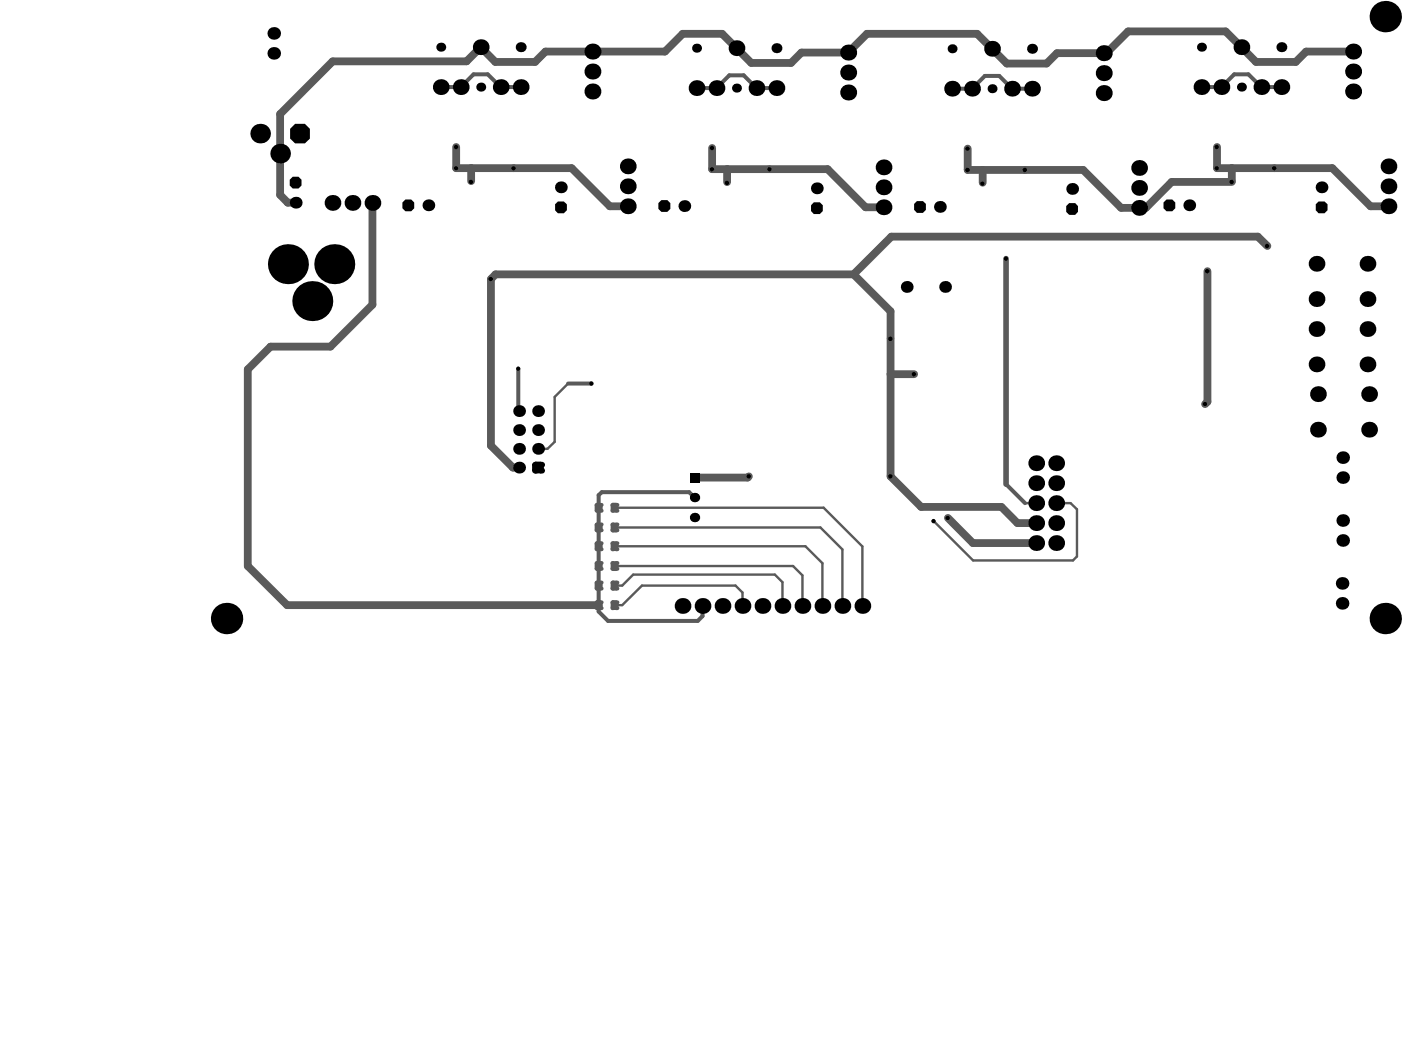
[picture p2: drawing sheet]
<svg xmlns="http://www.w3.org/2000/svg" width="149mm" height="111mm" viewBox="0 0 149 111" stroke-linecap="round" stroke-linejoin="round" font-family="sans-serif">
<path d="M74.3 65.2l-.5 .5" fill="none" stroke="#5a5a5a" stroke-width=".42"/>
<circle cx="107.1" cy="9.4" r=".21" fill="#5a5a5a"/>
<g fill="none" stroke="#5a5a5a" stroke-width=".25">
<path d="M48.3 17.8h.1M73.7 9.3h2.1M75.3 17.9h.1M100.7 9.4h2.1M102.4 18h.1M128.7 17.8h.1M54.8 43.4l.1 .1M60.1 40.6l-1.4 1.4v4.7l-.8 .8h-1M65 59.9h18.9l1 1v3.2M65 55.8h21.8l2.3 2.3v6M65 53.7h22.1l4.1 4.1v6.3M65 57.8h20.2l1.8 1.8v4.5"/>
<path d="M108.4 53.2h1.2M111.7 53.2h1.5l.7 .7v5l-.4 .4h-10.6l-4.1-4.2M65 61.9h.8l1.2-1.1h15l.8 .8v2.5M65 64h.8l2.1-2.1h9.9l.7 .8v1.4"/>
</g>
<path d="M46.6 9.2h2.1l1.4-1.3h1.5l1.4 1.3h2.1M73.7 9.3h2.1l1.3-1.3h1.6l1.3 1.3h2.1M100.7 9.4h2.1l1.4-1.4h1.5l1.4 1.4h2.1M127.1 9.2h2.1l1.4-1.3h1.5l1.3 1.3h2.1M54.8 39v4.4M60.1 40.6h2.5M73.5 52.6l-.6-.5h-9.2l-.4 .3v12.3l1 1h9.5M106.4 51.2l2 2M74.3 64.1v1.1" fill="none" stroke="#5a5a5a" stroke-width=".42"/>
<g fill="none" stroke="#5a5a5a" stroke-width=".82">
<path d="M48.3 15.5v2.3h12.2l4 4h1.9M49.8 17.8v1.4M75.3 15.7v2.2h12.2l4.1 4h1.9v.2M76.9 17.9v1.4M102.4 15.7v2.3h12.2l4 4h2.6l2.7-2.8h6.4M103.9 18v1.3M128.7 15.5v2.3h12.2l4.1 4h1.9M130.3 17.8v1.4M143.1 5.5h-4.9l-1.1 1.1h-4.2l-3.2-3.3h-10.4l-2.3 2.3h-5.2l-1.1 1.1h-4.2l-3.1-3.1h-11.7l-2 2h-4.9l-1.1 1.1h-4.2l-3.1-3.1h-4.2l-1.9 1.9h-12.6l-1.1 1.1h-4.2l-1.5-1.6-1.5 1.5h-14.2l-5.6 5.6v8.5l.8 .8h.9M39.4 21.5v10.7l-4.4 4.5h-6.4l-2.4 2.4v20.8l4.2 4.1h32.9M90.3 29l3.9 3.9v2.9M90.3 29h-37.9l-.5 .5v17.6l2.4 2.4h.6"/>
<path d="M94.2 35.8v14.6l3.2 3.2h8.5l1.7 1.7h2M94.2 39.6h2.5M127.7 28.7v13.8l-.2 .2M134.1 26l-1-1h-38.8l-4 4M79.2 50.4l-.1 .1h-5.6M100.3 54.8l2.6 2.6h6.7"/>
</g>
<path d="M106.4 27.3v23.9" fill="none" stroke="#5a5a5a" stroke-width=".59"/>
<g fill="#000">
<circle cx="27.5" cy="14.1" r="1.04"/>
<circle cx="29" cy="3.5" r=".67"/>
<circle cx="29" cy="5.6" r=".67"/>
<circle cx="29.6" cy="16.2" r="1.04"/>
<circle cx="46.6" cy="9.2" r=".83"/>
<circle cx="46.6" cy="5" r=".48"/>
<circle cx="48.2" cy="15.6" r=".23"/>
<circle cx="48.2" cy="17.8" r=".22"/>
<circle cx="48.7" cy="9.2" r=".83"/>
<circle cx="49.8" cy="19.2" r=".23"/>
<circle cx="50.9" cy="5" r=".83"/>
<circle cx="50.9" cy="9.2" r=".48"/>
<circle cx="53" cy="9.2" r=".83"/>
<circle cx="54.3" cy="17.8" r=".23"/>
<circle cx="55.1" cy="9.2" r=".83"/>
<circle cx="55.1" cy="5" r=".53"/>
<circle cx="59.3" cy="19.8" r=".62"/>
<circle cx="62.7" cy="5.5" r=".85"/>
<circle cx="62.7" cy="9.7" r=".85"/>
<circle cx="62.7" cy="7.6" r=".85"/>
<circle cx="66.4" cy="17.6" r=".83"/>
<circle cx="66.4" cy="19.7" r=".83"/>
<circle cx="73.7" cy="9.3" r=".83"/>
<circle cx="73.7" cy="5.1" r=".48"/>
<circle cx="75.3" cy="15.7" r=".23"/>
<circle cx="75.3" cy="17.9" r=".23"/>
<circle cx="75.8" cy="9.3" r=".83"/>
<circle cx="76.9" cy="19.3" r=".23"/>
<circle cx="77.9" cy="5.1" r=".83"/>
<circle cx="77.9" cy="9.3" r=".48"/>
<circle cx="80" cy="9.3" r=".83"/>
<circle cx="81.4" cy="17.9" r=".22"/>
<circle cx="82.1" cy="9.3" r=".83"/>
<circle cx="82.1" cy="5.1" r=".53"/>
<circle cx="86.4" cy="19.9" r=".62"/>
<circle cx="89.7" cy="7.7" r=".85"/>
<circle cx="89.7" cy="5.6" r=".85"/>
<circle cx="89.7" cy="9.8" r=".85"/>
<circle cx="93.5" cy="17.7" r=".83"/>
<circle cx="93.5" cy="19.8" r=".83"/>
<circle cx="100.7" cy="9.4" r=".83"/>
<circle cx="100.7" cy="5.2" r=".48"/>
<circle cx="102.3" cy="18" r=".23"/>
<circle cx="102.3" cy="15.7" r=".23"/>
<circle cx="102.8" cy="9.4" r=".83"/>
<circle cx="103.9" cy="19.4" r=".22"/>
<circle cx="104.9" cy="9.4" r=".48"/>
<circle cx="104.9" cy="5.2" r=".83"/>
<circle cx="107.1" cy="9.4" r=".83"/>
<circle cx="108.4" cy="18" r=".23"/>
<circle cx="109.2" cy="9.4" r=".83"/>
<circle cx="109.2" cy="5.2" r=".53"/>
<circle cx="113.4" cy="20" r=".62"/>
<circle cx="116.8" cy="5.6" r=".85"/>
<circle cx="116.8" cy="7.7" r=".85"/>
<circle cx="116.8" cy="9.8" r=".85"/>
<circle cx="120.5" cy="17.8" r=".83"/>
<circle cx="120.5" cy="19.9" r=".83"/>
<circle cx="127.1" cy="9.2" r=".83"/>
<circle cx="127.1" cy="5" r=".48"/>
<circle cx="128.7" cy="15.6" r=".23"/>
<circle cx="128.7" cy="17.8" r=".22"/>
<circle cx="129.2" cy="9.2" r=".83"/>
<circle cx="130.3" cy="19.2" r=".23"/>
<circle cx="131.3" cy="9.2" r=".48"/>
<circle cx="131.3" cy="5" r=".83"/>
<circle cx="133.4" cy="9.2" r=".83"/>
<circle cx="134.8" cy="17.8" r=".23"/>
<circle cx="135.5" cy="9.2" r=".83"/>
<circle cx="135.5" cy="5" r=".53"/>
<circle cx="139.8" cy="19.8" r=".62"/>
<circle cx="143.1" cy="9.7" r=".85"/>
<circle cx="143.1" cy="5.5" r=".85"/>
<circle cx="143.1" cy="7.6" r=".85"/>
<circle cx="146.5" cy="1.8" r="1.66"/>
<circle cx="146.9" cy="17.6" r=".83"/>
<circle cx="146.9" cy="19.7" r=".83"/>
<circle cx="30.5" cy="27.9" r="2.11"/>
<circle cx="31.3" cy="21.4" r=".62"/>
<circle cx="33" cy="31.8" r="2.11"/>
<circle cx="35.2" cy="21.5" r=".83"/>
<circle cx="35.4" cy="27.9" r="2.11"/>
<circle cx="37.3" cy="21.5" r=".83"/>
<circle cx="39.4" cy="21.5" r=".83"/>
<circle cx="45.3" cy="21.7" r=".62"/>
<circle cx="51.9" cy="29.5" r=".23"/>
<circle cx="54.8" cy="39" r=".22"/>
<circle cx="66.4" cy="21.8" r=".83"/>
<circle cx="72.4" cy="21.8" r=".62"/>
<circle cx="93.5" cy="21.9" r=".83"/>
<circle cx="94.2" cy="35.8" r=".23"/>
<circle cx="95.9" cy="30.3" r=".62"/>
<circle cx="96.7" cy="39.6" r=".23"/>
<circle cx="99.4" cy="21.9" r=".62"/>
<circle cx="100" cy="30.3" r=".62"/>
<circle cx="106.4" cy="27.4" r=".23"/>
<circle cx="120.5" cy="22" r=".83"/>
<circle cx="125.8" cy="21.7" r=".62"/>
<circle cx="127.7" cy="28.7" r=".23"/>
<circle cx="134" cy="26" r=".23"/>
<circle cx="139.3" cy="34.8" r=".83"/>
<circle cx="139.3" cy="31.6" r=".83"/>
<circle cx="139.3" cy="27.9" r=".83"/>
<circle cx="139.3" cy="38.5" r=".83"/>
<circle cx="144.7" cy="27.9" r=".83"/>
<circle cx="144.7" cy="38.5" r=".83"/>
<circle cx="144.7" cy="34.8" r=".83"/>
<circle cx="144.7" cy="31.6" r=".83"/>
<circle cx="146.9" cy="21.8" r=".83"/>
<circle cx="54.9" cy="45.5" r=".62"/>
<circle cx="54.9" cy="43.5" r=".62"/>
<circle cx="54.9" cy="47.5" r=".62"/>
<circle cx="54.9" cy="49.5" r=".62"/>
<circle cx="56.6" cy="49.2" r=".32"/>
<circle cx="56.6" cy="49.8" r=".32"/>
<circle cx="56.9" cy="47.5" r=".62"/>
<circle cx="56.9" cy="43.5" r=".62"/>
<circle cx="56.9" cy="45.5" r=".62"/>
<circle cx="57.2" cy="49.8" r=".32"/>
<circle cx="57.2" cy="49.2" r=".32"/>
<circle cx="62.5" cy="40.6" r=".23"/>
<circle cx="73.5" cy="54.7" r=".5"/>
<circle cx="73.5" cy="52.6" r=".5"/>
<circle cx="79.2" cy="50.4" r=".23"/>
<circle cx="94.2" cy="50.4" r=".23"/>
<circle cx="98.8" cy="55.1" r=".23"/>
<circle cx="100.3" cy="54.8" r=".23"/>
<circle cx="109.6" cy="49" r=".83"/>
<circle cx="109.6" cy="55.3" r=".83"/>
<circle cx="109.6" cy="53.2" r=".83"/>
<circle cx="109.6" cy="51.1" r=".83"/>
<circle cx="109.6" cy="57.4" r=".83"/>
<circle cx="111.7" cy="51.1" r=".83"/>
<circle cx="111.7" cy="49" r=".83"/>
<circle cx="111.7" cy="57.4" r=".83"/>
<circle cx="111.7" cy="55.3" r=".83"/>
<circle cx="111.7" cy="53.2" r=".83"/>
<circle cx="127.5" cy="42.7" r=".22"/>
<circle cx="139.4" cy="45.4" r=".83"/>
<circle cx="139.4" cy="41.7" r=".83"/>
<circle cx="142" cy="55.1" r=".67"/>
<circle cx="142" cy="57.2" r=".67"/>
<circle cx="142" cy="48.4" r=".67"/>
<circle cx="142" cy="50.5" r=".67"/>
<circle cx="144.8" cy="45.4" r=".83"/>
<circle cx="144.8" cy="41.7" r=".83"/>
<circle cx="24" cy="65.4" r="1.66"/>
<circle cx="72.2" cy="64.1" r=".83"/>
<circle cx="74.3" cy="64.1" r=".83"/>
<circle cx="76.4" cy="64.1" r=".83"/>
<circle cx="78.5" cy="64.1" r=".83"/>
<circle cx="80.7" cy="64.1" r=".83"/>
<circle cx="82.8" cy="64.1" r=".83"/>
<circle cx="84.9" cy="64.1" r=".83"/>
<circle cx="87" cy="64.1" r=".83"/>
<circle cx="89.1" cy="64.1" r=".83"/>
<circle cx="91.2" cy="64.1" r=".83"/>
<circle cx="142" cy="63.8" r=".67"/>
<circle cx="142" cy="61.7" r=".67"/>
<circle cx="146.5" cy="65.4" r="1.66"/>
</g>
<g fill="#000">
<path d="M30.6 19l.4-.3h.6l.3 .3v.6l-.3 .3h-.6l-.4-.3z" fill-rule="evenodd"/>
<path d="M30.7 13.6l.5-.5h1.1l.5 .5v1.1l-.5 .5h-1.1l-.5-.5z" fill-rule="evenodd"/>
<path d="M42.6 21.4l.3-.3h.6l.3 .3v.6l-.3 .3h-.6l-.3-.3z" fill-rule="evenodd"/>
<path d="M58.7 21.6l.3-.3h.6l.4 .3v.6l-.4 .4h-.6l-.3-.4z" fill-rule="evenodd"/>
<path d="M69.6 21.5l.4-.3h.6l.3 .3v.6l-.3 .3h-.6l-.4-.3z" fill-rule="evenodd"/>
<path d="M86.1 21.4h.6l.3 .3v.6l-.3 .3h-.6l-.3-.3v-.6z" fill-rule="evenodd"/>
<path d="M96.7 21.6l.3-.3h.6l.3 .3v.6l-.3 .3h-.6l-.3-.3z" fill-rule="evenodd"/>
<path d="M112.8 21.8l.3-.3h.6l.3 .3v.6l-.3 .3h-.6l-.3-.3z" fill-rule="evenodd"/>
<path d="M123.1 21.4l.3-.3h.6l.3 .3v.6l-.3 .3h-.6l-.3-.3z" fill-rule="evenodd"/>
<path d="M139.2 21.6l.3-.3h.6l.3 .3v.6l-.3 .4h-.6l-.3-.4z" fill-rule="evenodd"/>
<path d="M56.3 49.1l.3-.3h.6l.3 .3v.7l-.3 .3h-.6l-.3-.3z" fill-rule="evenodd"/>
<path d="M73 50h1v1h-1z" fill-rule="evenodd"/>
</g>
<g fill="#5a5a5a">
<path d="M62.9 61.6l.2-.2h.4l.2 .2v.7l-.2 .2h-.4l-.2-.2z" fill-rule="evenodd"/>
<path d="M64.8 61.4h.4l.2 .2v.7l-.2 .2h-.4l-.2-.2v-.7z" fill-rule="evenodd"/>
<path d="M62.9 57.5l.2-.3h.4l.2 .3v.6l-.2 .2h-.4l-.2-.2z" fill-rule="evenodd"/>
<path d="M64.8 57.2h.4l.2 .3v.6l-.2 .2h-.4l-.2-.2v-.6z" fill-rule="evenodd"/>
<path d="M62.9 59.6l.2-.2h.4l.2 .2v.6l-.2 .2h-.4l-.2-.2z" fill-rule="evenodd"/>
<path d="M64.8 59.4h.4l.2 .2v.6l-.2 .2h-.4l-.2-.2v-.6z" fill-rule="evenodd"/>
<path d="M62.9 53.4l.2-.2h.4l.2 .2v.6l-.2 .2h-.4l-.2-.2z" fill-rule="evenodd"/>
<path d="M64.8 53.2h.4l.2 .2v.6l-.2 .2h-.4l-.2-.2v-.6z" fill-rule="evenodd"/>
<path d="M62.9 55.5l.2-.2h.4l.2 .2v.6l-.2 .2h-.4l-.2-.2z" fill-rule="evenodd"/>
<path d="M64.8 55.3h.4l.2 .2v.6l-.2 .2h-.4l-.2-.2v-.6z" fill-rule="evenodd"/>
<path d="M62.9 63.7l.2-.2h.4l.2 .2v.6l-.2 .2h-.4l-.2-.2z" fill-rule="evenodd"/>
<path d="M64.8 63.5h.4l.2 .2v.6l-.2 .2h-.4l-.2-.2v-.6z" fill-rule="evenodd"/>
</g>
<g fill="#5a5a5a">
<circle cx="63.1" cy="62.3" r=".21"/>
<circle cx="63.5" cy="62.3" r=".21"/>
<circle cx="63.5" cy="61.6" r=".21"/>
<circle cx="63.1" cy="61.6" r=".21"/>
<circle cx="64.8" cy="62.3" r=".21"/>
<circle cx="65.2" cy="62.3" r=".21"/>
<circle cx="65.2" cy="61.6" r=".21"/>
<circle cx="64.8" cy="61.6" r=".21"/>
<circle cx="63.1" cy="58.1" r=".21"/>
<circle cx="63.5" cy="58.1" r=".21"/>
<circle cx="63.5" cy="57.5" r=".21"/>
<circle cx="63.1" cy="57.5" r=".21"/>
<circle cx="64.8" cy="58.1" r=".21"/>
<circle cx="65.2" cy="58.1" r=".21"/>
<circle cx="65.2" cy="57.5" r=".21"/>
<circle cx="64.8" cy="57.5" r=".21"/>
<circle cx="63.1" cy="60.2" r=".21"/>
<circle cx="63.5" cy="60.2" r=".21"/>
<circle cx="63.5" cy="59.5" r=".21"/>
<circle cx="63.1" cy="59.5" r=".21"/>
<circle cx="64.8" cy="60.2" r=".21"/>
<circle cx="65.2" cy="60.2" r=".21"/>
<circle cx="65.2" cy="59.5" r=".21"/>
<circle cx="64.8" cy="59.5" r=".21"/>
<circle cx="63.1" cy="54" r=".21"/>
<circle cx="63.5" cy="54" r=".21"/>
<circle cx="63.5" cy="53.4" r=".21"/>
<circle cx="63.1" cy="53.4" r=".21"/>
<circle cx="64.8" cy="54" r=".21"/>
<circle cx="65.2" cy="54" r=".21"/>
<circle cx="65.2" cy="53.4" r=".21"/>
<circle cx="64.8" cy="53.4" r=".21"/>
<circle cx="63.1" cy="56.1" r=".21"/>
<circle cx="63.5" cy="56.1" r=".21"/>
<circle cx="63.5" cy="55.5" r=".21"/>
<circle cx="63.1" cy="55.5" r=".21"/>
<circle cx="64.8" cy="56.1" r=".21"/>
<circle cx="65.2" cy="56.1" r=".21"/>
<circle cx="65.2" cy="55.5" r=".21"/>
<circle cx="64.8" cy="55.5" r=".21"/>
<circle cx="63.1" cy="64.3" r=".21"/>
<circle cx="63.5" cy="64.3" r=".21"/>
<circle cx="63.5" cy="63.7" r=".21"/>
<circle cx="63.1" cy="63.7" r=".21"/>
<circle cx="64.8" cy="64.3" r=".21"/>
<circle cx="65.2" cy="64.3" r=".21"/>
<circle cx="65.2" cy="63.7" r=".21"/>
<circle cx="64.8" cy="63.7" r=".21"/>
</g>
</svg>
